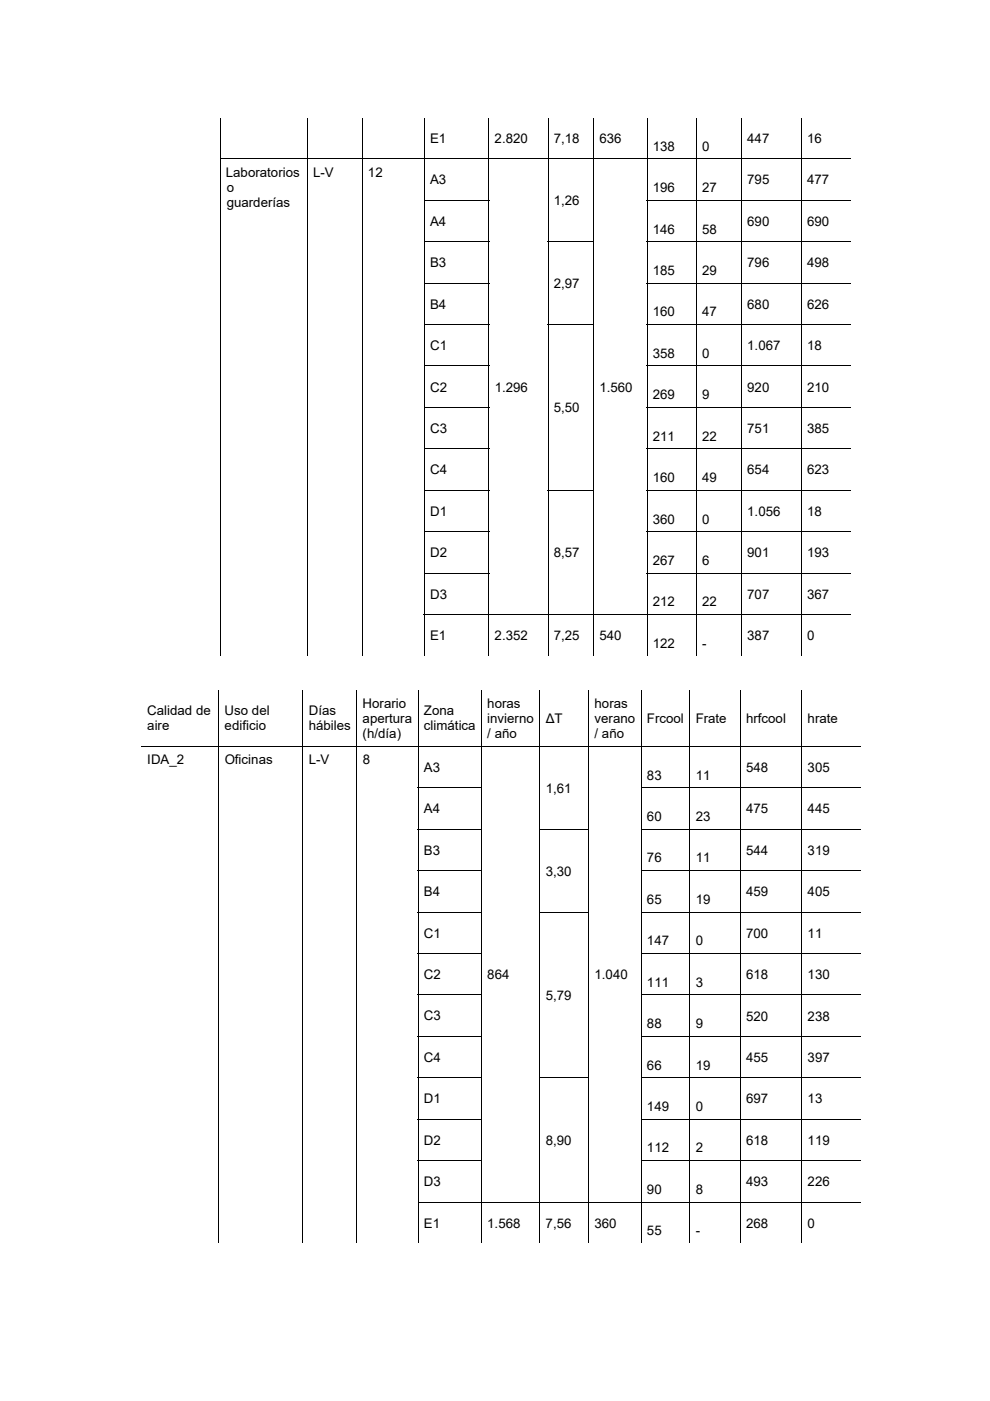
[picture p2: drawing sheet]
<svg xmlns="http://www.w3.org/2000/svg" width="210mm" height="297mm" viewBox="0 0 210 297" stroke-linecap="round" stroke-linejoin="round" font-family="sans-serif">
<defs><g id="words">
<g font-size="2.8">
<text x="91.2" y="30.3">E1</text>
<text x="104.9" y="30.3">2.820</text>
<text x="117.5" y="30.3">7,18</text>
<text x="127.1" y="30.3">636</text>
<text x="138.5" y="31.9">138</text>
<text x="149" y="31.9">0</text>
<text x="158.5" y="30.3">447</text>
<text x="171.2" y="30.3">16</text>
<text x="47.9" y="37.5">Laboratorios</text>
<text x="48.1" y="40.7">o</text>
<text x="66.4" y="37.5">L-V</text>
<text x="78" y="37.5">12</text>
<text x="91.2" y="39.1">A3</text>
<text x="138.5" y="40.7">196</text>
<text x="149" y="40.7">27</text>
<text x="158.5" y="39.1">795</text>
<text x="171.2" y="39.1">477</text>
<text x="48.1" y="44">guarderías</text>
<text x="91.2" y="47.9">A4</text>
<text x="117.5" y="43.5">1,26</text>
<text x="158.5" y="47.9">690</text>
<text x="171.2" y="47.9">690</text>
<text x="138.5" y="49.5">146</text>
<text x="148.9" y="49.5">58</text>
<text x="91.2" y="56.7">B3</text>
<text x="138.5" y="58.3">185</text>
<text x="148.9" y="58.3">29</text>
<text x="158.5" y="56.7">796</text>
<text x="171.2" y="56.7">498</text>
<text x="91.2" y="65.4">B4</text>
<text x="117.5" y="61.1">2,97</text>
<text x="158.5" y="65.4">680</text>
<text x="171.2" y="65.4">626</text>
<text x="138.5" y="67.1">160</text>
<text x="148.9" y="67.1">47</text>
<text x="91.2" y="74.2">C1</text>
<text x="138.5" y="75.9">358</text>
<text x="148.9" y="75.9">0</text>
<text x="158.5" y="74.2">1.067</text>
<text x="171.2" y="74.2">18</text>
<text x="91.2" y="83">C2</text>
<text x="104.9" y="83">1.296</text>
<text x="127.1" y="83">1.560</text>
<text x="158.5" y="83">920</text>
<text x="171.2" y="83">210</text>
<text x="117.5" y="87.4">5,50</text>
<text x="138.5" y="84.6">269</text>
<text x="148.9" y="84.6">9</text>
<text x="91.2" y="91.8">C3</text>
<text x="138.5" y="93.4">211</text>
<text x="148.9" y="93.4">22</text>
<text x="158.5" y="91.8">751</text>
<text x="171.2" y="91.8">385</text>
<text x="91.2" y="100.6">C4</text>
<text x="158.5" y="100.6">654</text>
<text x="171.2" y="100.6">623</text>
<text x="138.5" y="102.2">160</text>
<text x="148.9" y="102.2">49</text>
<text x="91.2" y="109.4">D1</text>
<text x="138.5" y="111">360</text>
<text x="148.9" y="111">0</text>
<text x="158.5" y="109.4">1.056</text>
<text x="171.2" y="109.4">18</text>
<text x="91.2" y="118.2">D2</text>
<text x="117.5" y="118.2">8,57</text>
<text x="138.5" y="119.8">267</text>
<text x="148.9" y="119.8">6</text>
<text x="158.5" y="118.2">901</text>
<text x="171.2" y="118.2">193</text>
<text x="91.2" y="126.9">D3</text>
<text x="138.5" y="128.6">212</text>
<text x="148.9" y="128.6">22</text>
<text x="158.5" y="126.9">707</text>
<text x="171.2" y="126.9">367</text>
<text x="91.2" y="135.7">E1</text>
<text x="104.9" y="135.7">2.352</text>
<text x="117.5" y="135.7">7,25</text>
<text x="127.1" y="135.7">540</text>
<text x="138.5" y="137.4">122</text>
<text x="148.9" y="137.4">-</text>
<text x="158.5" y="135.7">387</text>
<text x="171.2" y="135.7">0</text>
<text x="31.2" y="151.6">Calidad de</text>
<text x="31.2" y="154.9">aire</text>
<text x="47.6" y="151.6">Uso del</text>
<text x="47.6" y="154.9">edificio</text>
<text x="65.5" y="151.6">Días</text>
<text x="65.5" y="154.9">hábiles</text>
<text x="76.9" y="150">Horario</text>
<text x="76.9" y="153.2">apertura</text>
<text x="89.9" y="151.6">Zona</text>
<text x="89.9" y="154.9">climática</text>
<text x="103.4" y="150">horas</text>
<text x="103.4" y="153.2">invierno</text>
<text x="115.7" y="153.2">ΔT</text>
<text x="126.1" y="150">horas</text>
<text x="126.1" y="153.2">verano</text>
<text x="137.2" y="153.2">Frcool</text>
<text x="147.6" y="153.2">Frate</text>
<text x="158.3" y="153.2">hrfcool</text>
<text x="171.3" y="153.2">hrate</text>
<text x="76.9" y="156.5">(h/día)</text>
<text x="103.4" y="156.5">/ año</text>
<text x="126.1" y="156.5">/ año</text>
<text x="31.2" y="162">IDA_2</text>
<text x="47.7" y="162">Oficinas</text>
<text x="65.5" y="162">L-V</text>
<text x="76.9" y="162">8</text>
<text x="89.9" y="163.7">A3</text>
<text x="137.2" y="165.3">83</text>
<text x="147.6" y="165.3">11</text>
<text x="158.2" y="163.7">548</text>
<text x="171.3" y="163.7">305</text>
<text x="89.9" y="172.4">A4</text>
<text x="115.7" y="168.1">1,61</text>
<text x="158.2" y="172.4">475</text>
<text x="171.3" y="172.4">445</text>
<text x="137.2" y="174.1">60</text>
<text x="147.6" y="174.1">23</text>
<text x="89.9" y="181.2">B3</text>
<text x="115.7" y="185.6">3,30</text>
<text x="137.2" y="182.9">76</text>
<text x="147.6" y="182.9">11</text>
<text x="158.2" y="181.2">544</text>
<text x="171.3" y="181.2">319</text>
<text x="89.9" y="190">B4</text>
<text x="137.2" y="191.6">65</text>
<text x="147.6" y="191.6">19</text>
<text x="158.2" y="190">459</text>
<text x="171.3" y="190">405</text>
<text x="89.9" y="198.8">C1</text>
<text x="137.2" y="200.4">147</text>
<text x="147.6" y="200.4">0</text>
<text x="158.2" y="198.8">700</text>
<text x="171.3" y="198.8">11</text>
<text x="89.9" y="207.6">C2</text>
<text x="103.4" y="207.6">864</text>
<text x="126.1" y="207.6">1.040</text>
<text x="137.2" y="209.2">111</text>
<text x="147.6" y="209.2">3</text>
<text x="158.2" y="207.6">618</text>
<text x="171.3" y="207.6">130</text>
<text x="115.7" y="212">5,79</text>
<text x="89.9" y="216.4">C3</text>
<text x="137.2" y="218">88</text>
<text x="147.6" y="218">9</text>
<text x="158.2" y="216.4">520</text>
<text x="171.3" y="216.4">238</text>
<text x="89.9" y="225.1">C4</text>
<text x="137.2" y="226.8">66</text>
<text x="147.6" y="226.8">19</text>
<text x="158.2" y="225.2">455</text>
<text x="171.3" y="225.2">397</text>
<text x="89.9" y="233.9">D1</text>
<text x="158.2" y="233.9">697</text>
<text x="171.3" y="233.9">13</text>
<text x="137.2" y="235.6">149</text>
<text x="147.6" y="235.6">0</text>
<text x="89.9" y="242.7">D2</text>
<text x="115.7" y="242.7">8,90</text>
<text x="137.2" y="244.3">112</text>
<text x="147.6" y="244.3">2</text>
<text x="158.2" y="242.7">618</text>
<text x="171.3" y="242.7">119</text>
<text x="89.9" y="251.5">D3</text>
<text x="158.2" y="251.5">493</text>
<text x="171.3" y="251.5">226</text>
<text x="137.2" y="253.1">90</text>
<text x="147.6" y="253.1">8</text>
<text x="89.9" y="260.3">E1</text>
<text x="103.4" y="260.3">1.568</text>
<text x="115.7" y="260.3">7,56</text>
<text x="126.1" y="260.3">360</text>
<text x="137.2" y="261.9">55</text>
<text x="147.6" y="261.9">-</text>
<text x="158.2" y="260.3">268</text>
<text x="171.3" y="260.3">0</text>
</g>
</g></defs>
<g fill="none" stroke="#000" stroke-width=".21">
<path d="M46.8 33.7h133.7M46.9 25v8.6M46.9 33.8v8.6M65.2 25v8.6M65.2 33.8v8.6M76.8 25v8.6M76.8 33.8v8.6M90 25v8.6M90 33.8v8.6M103.7 25v8.6M103.7 33.8v8.6M116.2 25v8.6"/>
<path d="M116.2 33.8v8.6M125.9 25v8.6M125.9 33.8v8.6M137.2 25v8.6M137.2 33.8v8.6M147.7 25v8.6M147.7 33.8v8.6M157.3 25v8.6M157.3 33.8v8.6M169.9 25v8.6M169.9 33.8v8.6M46.9 42.5v8.7"/>
<path d="M46.9 51.3v8.6M65.2 42.5v8.7M65.2 51.3v8.6M76.8 42.5v8.7M76.8 51.3v8.6M89.9 42.5h13.9M89.9 51.2h13.9M90 42.5v8.7M90 51.3v8.6M103.7 42.5v8.7M103.7 51.3v8.6M116.2 51.2h9.8"/>
<path d="M116.2 42.5v8.7M116.2 51.3v8.6M125.9 42.5v8.7M125.9 51.3v8.6M137.2 42.5h43.3M137.2 51.2h43.3M137.2 42.5v8.7M137.2 51.3v8.6M147.7 42.5v8.7M147.7 51.3v8.6M157.3 42.5v8.7M157.3 51.3v8.6"/>
<path d="M169.9 42.5v8.7M169.9 51.3v8.6M46.9 60.1v8.6M46.9 68.9v8.6M46.9 77.7v8.6M65.2 60.1v8.6M65.2 68.9v8.6M65.2 77.7v8.6M76.8 60.1v8.6M76.8 68.9v8.6M76.8 77.7v8.6M89.9 60h13.9"/>
<path d="M89.9 68.8h13.9M89.9 77.6h13.9M90 60.1v8.6M90 68.9v8.6M90 77.7v8.6M103.7 60.1v8.6M103.7 68.9v8.6M103.7 77.7v8.6M116.2 68.8h9.8M116.2 60.1v8.6M116.2 68.9v8.6M116.2 77.7v8.6"/>
<path d="M125.9 60.1v8.6M125.9 68.9v8.6M125.9 77.7v8.6M137.2 60h43.3M137.2 68.8h43.3M137.2 77.6h43.3M137.2 60.1v8.6M137.2 68.9v8.6M137.2 77.7v8.6M147.7 60.1v8.6M147.7 68.9v8.6M147.7 77.7v8.6"/>
<path d="M157.3 60.1v8.6M157.3 68.9v8.6M157.3 77.7v8.6M169.9 60.1v8.6M169.9 68.9v8.6M169.9 77.7v8.6M46.9 86.5v8.6M46.9 95.2v8.7M65.2 86.5v8.6M65.2 95.2v8.7M76.8 86.5v8.6M76.8 95.2v8.7"/>
<path d="M89.9 86.4h13.9M89.9 95.2h13.9M90 86.5v8.6M90 95.2v8.7M103.7 86.5v8.6M103.7 95.2v8.7M116.2 86.5v8.6M116.2 95.2v8.7M125.9 86.5v8.6M125.9 95.2v8.7M137.2 86.4h43.3M137.2 95.2h43.3"/>
<path d="M137.2 86.5v8.6M137.2 95.2v8.7M147.7 86.5v8.6M147.7 95.2v8.7M157.3 86.5v8.6M157.3 95.2v8.7M169.9 86.5v8.6M169.9 95.2v8.7M46.9 104v8.6M46.9 112.8v8.6M65.2 104v8.6M65.2 112.8v8.6"/>
<path d="M76.8 104v8.6M76.8 112.8v8.6M89.9 103.9h13.9M89.9 112.7h13.9M90 104v8.6M90 112.8v8.6M103.7 104v8.6M103.7 112.8v8.6M116.2 103.9h9.8M116.2 104v8.6M116.2 112.8v8.6M125.9 104v8.6"/>
<path d="M125.9 112.8v8.6M137.2 103.9h43.3M137.2 112.7h43.3M137.2 104v8.6M137.2 112.8v8.6M147.7 104v8.6M147.7 112.8v8.6M157.3 104v8.6M157.3 112.8v8.6M169.9 104v8.6M169.9 112.8v8.6M46.9 121.6v8.6"/>
<path d="M46.9 130.4v8.6M65.2 121.6v8.6M65.2 130.4v8.6M76.8 121.6v8.6M76.8 130.4v8.6M89.9 121.5h13.9M89.9 130.3h90.6M90 121.6v8.6M90 130.4v8.6M103.7 121.6v8.6M103.7 130.4v8.6M116.2 121.6v8.6"/>
<path d="M116.2 130.4v8.6M125.9 121.6v8.6M125.9 130.4v8.6M137.2 121.5h43.3M137.2 121.6v8.6M137.2 130.4v8.6M147.7 121.6v8.6M147.7 130.4v8.6M157.3 121.6v8.6M157.3 130.4v8.6M169.9 121.6v8.6M169.9 130.4v8.6"/>
<path d="M30 158.2h152.5M46.4 146.3v11.9M46.4 158.3v8.6M64.3 146.3v11.9M64.3 158.3v8.6M75.7 146.3v11.9M75.7 158.3v8.6M88.7 146.3v11.9M88.7 158.3v8.6M102.2 146.3v11.9M102.2 158.3v8.6M114.5 146.3v11.9"/>
<path d="M114.5 158.3v8.6M124.9 146.3v11.9M124.9 158.3v8.6M136 146.3v11.9M136 158.3v8.6M146.3 146.3v11.9M146.3 158.3v8.6M157 146.3v11.9M157 158.3v8.6M170.1 146.3v11.9M170.1 158.3v8.6M46.4 167.1v8.6"/>
<path d="M46.4 175.9v8.6M64.3 167.1v8.6M64.3 175.9v8.6M75.7 167.1v8.6M75.7 175.9v8.6M88.6 167h13.6M88.6 175.8h13.6M88.7 167.1v8.6M88.7 175.9v8.6M102.2 167.1v8.6M102.2 175.9v8.6M114.4 175.8h10.6"/>
<path d="M114.5 167.1v8.6M114.5 175.9v8.6M124.9 167.1v8.6M124.9 175.9v8.6M135.9 167h46.6M135.9 175.8h46.6M136 167.1v8.6M136 175.9v8.6M146.3 167.1v8.6M146.3 175.9v8.6M157 167.1v8.6M157 175.9v8.6"/>
<path d="M170.1 167.1v8.6M170.1 175.9v8.6M46.4 184.7v8.6M46.4 193.5v8.6M64.3 184.7v8.6M64.3 193.5v8.6M75.7 184.7v8.6M75.7 193.5v8.6M88.6 184.6h13.6M88.6 193.4h13.6M88.7 184.7v8.6M88.7 193.5v8.6"/>
<path d="M102.2 184.7v8.6M102.2 193.5v8.6M114.4 193.4h10.6M114.5 184.7v8.6M114.5 193.5v8.6M124.9 184.7v8.6M124.9 193.5v8.6M135.9 184.6h46.6M135.9 193.4h46.6M136 184.7v8.6M136 193.5v8.6M146.3 184.7v8.6"/>
<path d="M146.3 193.5v8.6M157 184.7v8.6M157 193.5v8.6M170.1 184.7v8.6M170.1 193.5v8.6M46.4 202.2v8.7M46.4 211v8.6M46.4 219.8v8.6M64.3 202.2v8.7M64.3 211v8.6M64.3 219.8v8.6M75.7 202.2v8.7"/>
<path d="M75.7 211v8.6M75.7 219.8v8.6M88.6 202.2h13.6M88.6 210.9h13.6M88.6 219.7h13.6M88.7 202.2v8.7M88.7 211v8.6M88.7 219.8v8.6M102.2 202.2v8.7M102.2 211v8.6M102.2 219.8v8.6M114.5 202.2v8.7"/>
<path d="M114.5 211v8.6M114.5 219.8v8.6M124.9 202.2v8.7M124.9 211v8.6M124.9 219.8v8.6M135.9 202.2h46.6M135.9 210.9h46.6M135.9 219.7h46.6M136 202.2v8.7M136 211v8.6M136 219.8v8.6M146.3 202.2v8.7"/>
<path d="M146.3 211v8.6M146.3 219.8v8.6M157 202.2v8.7M157 211v8.6M157 219.8v8.6M170.1 202.2v8.7M170.1 211v8.6M170.1 219.8v8.6M46.4 228.6v8.6M46.4 237.4v8.6M64.3 228.6v8.6M64.3 237.4v8.6"/>
<path d="M75.7 228.6v8.6M75.7 237.4v8.6M88.6 228.5h13.6M88.6 237.3h13.6M88.7 228.6v8.6M88.7 237.4v8.6M102.2 228.6v8.6M102.2 237.4v8.6M114.4 228.5h10.6M114.5 228.6v8.6M114.5 237.4v8.6M124.9 228.6v8.6"/>
<path d="M124.9 237.4v8.6M135.9 228.5h46.6M135.9 237.3h46.6M136 228.6v8.6M136 237.4v8.6M146.3 228.6v8.6M146.3 237.4v8.6M157 228.6v8.6M157 237.4v8.6M170.1 228.6v8.6M170.1 237.4v8.6M46.4 246.2v8.6"/>
<path d="M46.4 255v8.6M64.3 246.2v8.6M64.3 255v8.6M75.7 246.2v8.6M75.7 255v8.6M88.6 246.1h13.6M88.6 254.9h93.9M88.7 246.2v8.6M88.7 255v8.6M102.2 246.2v8.6M102.2 255v8.6M114.5 246.2v8.6"/>
<path d="M114.5 255v8.6M124.9 246.2v8.6M124.9 255v8.6M135.9 246.1h46.6M136 246.2v8.6M136 255v8.6M146.3 246.2v8.6M146.3 255v8.6M157 246.2v8.6M157 255v8.6M170.1 246.2v8.6M170.1 255v8.6"/>
</g>
<g fill="#000">
<path d="M46.8 42.4h.1v.1h-.1zM46.8 51.2h.1v.1h-.1zM65.1 42.4h.2v.1h-.2zM65.1 51.2h.2v.1h-.2zM76.7 42.4h.2v.1h-.2zM76.7 51.2h.2v.1h-.2zM116.2 42.4h.1v.1h-.1zM125.8 42.4h.2v.1h-.2zM46.8 59.9h.1v.2h-.1zM46.8 68.7h.1v.2h-.1zM46.8 77.5h.1v.2h-.1zM65.1 59.9h.2v.2h-.2z"/>
<path d="M65.1 68.7h.2v.2h-.2zM65.1 77.5h.2v.2h-.2zM76.7 59.9h.2v.2h-.2zM76.7 68.7h.2v.2h-.2zM76.7 77.5h.2v.2h-.2zM116.2 59.9h.1v.2h-.1zM116.2 77.5h.1v.2h-.1zM125.8 59.9h.2v.2h-.2zM125.8 77.5h.2v.2h-.2zM46.8 86.3h.1v.2h-.1zM46.8 95.1h.1v.1h-.1zM65.1 86.3h.2v.2h-.2z"/>
<path d="M65.1 95.1h.2v.1h-.2zM76.7 86.3h.2v.2h-.2zM76.7 95.1h.2v.1h-.2zM116.2 86.3h.1v.2h-.1zM116.2 95.1h.1v.1h-.1zM125.8 86.3h.2v.2h-.2zM125.8 95.1h.2v.1h-.2zM46.8 103.9h.1v.1h-.1zM46.8 112.6h.1v.2h-.1zM65.1 103.9h.2v.1h-.2zM65.1 112.6h.2v.2h-.2zM76.7 103.9h.2v.1h-.2z"/>
<path d="M76.7 112.6h.2v.2h-.2zM116.2 112.6h.1v.2h-.1zM125.8 112.6h.2v.2h-.2zM46.8 121.4h.1v.2h-.1zM46.8 130.2h.1v.2h-.1zM65.1 121.4h.2v.2h-.2zM65.1 130.2h.2v.2h-.2zM76.7 121.4h.2v.2h-.2zM76.7 130.2h.2v.2h-.2zM116.2 121.4h.1v.2h-.1zM125.8 121.4h.2v.2h-.2zM46.3 166.9h.2v.2h-.2z"/>
<path d="M46.3 175.7h.2v.2h-.2zM64.2 166.9h.1v.2h-.1zM64.2 175.7h.1v.2h-.1zM75.6 166.9h.2v.2h-.2zM75.6 175.7h.2v.2h-.2zM114.4 166.9h.2v.2h-.2zM124.8 166.9h.2v.2h-.2zM46.3 184.5h.2v.2h-.2zM46.3 193.3h.2v.2h-.2zM64.2 184.5h.1v.2h-.1zM64.2 193.3h.1v.2h-.1zM75.6 184.5h.2v.2h-.2z"/>
<path d="M75.6 193.3h.2v.2h-.2zM114.4 184.5h.2v.2h-.2zM124.8 184.5h.2v.2h-.2zM46.3 202.1h.2v.1h-.2zM46.3 210.9h.2v.1h-.2zM46.3 219.6h.2v.2h-.2zM64.2 202.1h.1v.1h-.1zM64.2 210.9h.1v.1h-.1zM64.2 219.6h.1v.2h-.1zM75.6 202.1h.2v.1h-.2zM75.6 210.9h.2v.1h-.2zM75.6 219.6h.2v.2h-.2z"/>
<path d="M114.4 202.1h.2v.1h-.2zM114.4 210.9h.2v.1h-.2zM114.4 219.6h.2v.2h-.2zM124.8 202.1h.2v.1h-.2zM124.8 210.9h.2v.1h-.2zM124.8 219.6h.2v.2h-.2zM46.3 228.4h.2v.2h-.2zM46.3 237.2h.2v.2h-.2zM64.2 228.4h.1v.2h-.1zM64.2 237.2h.1v.2h-.1zM75.6 228.4h.2v.2h-.2zM75.6 237.2h.2v.2h-.2z"/>
<path d="M114.4 237.2h.2v.2h-.2zM124.8 237.2h.2v.2h-.2zM46.3 246h.2v.2h-.2zM46.3 254.8h.2v.2h-.2zM64.2 246h.1v.2h-.1zM64.2 254.8h.1v.2h-.1zM75.6 246h.2v.2h-.2zM75.6 254.8h.2v.2h-.2zM114.4 246h.2v.2h-.2zM124.8 246h.2v.2h-.2z"/>
</g>
<use href="#words"/>
</svg>
